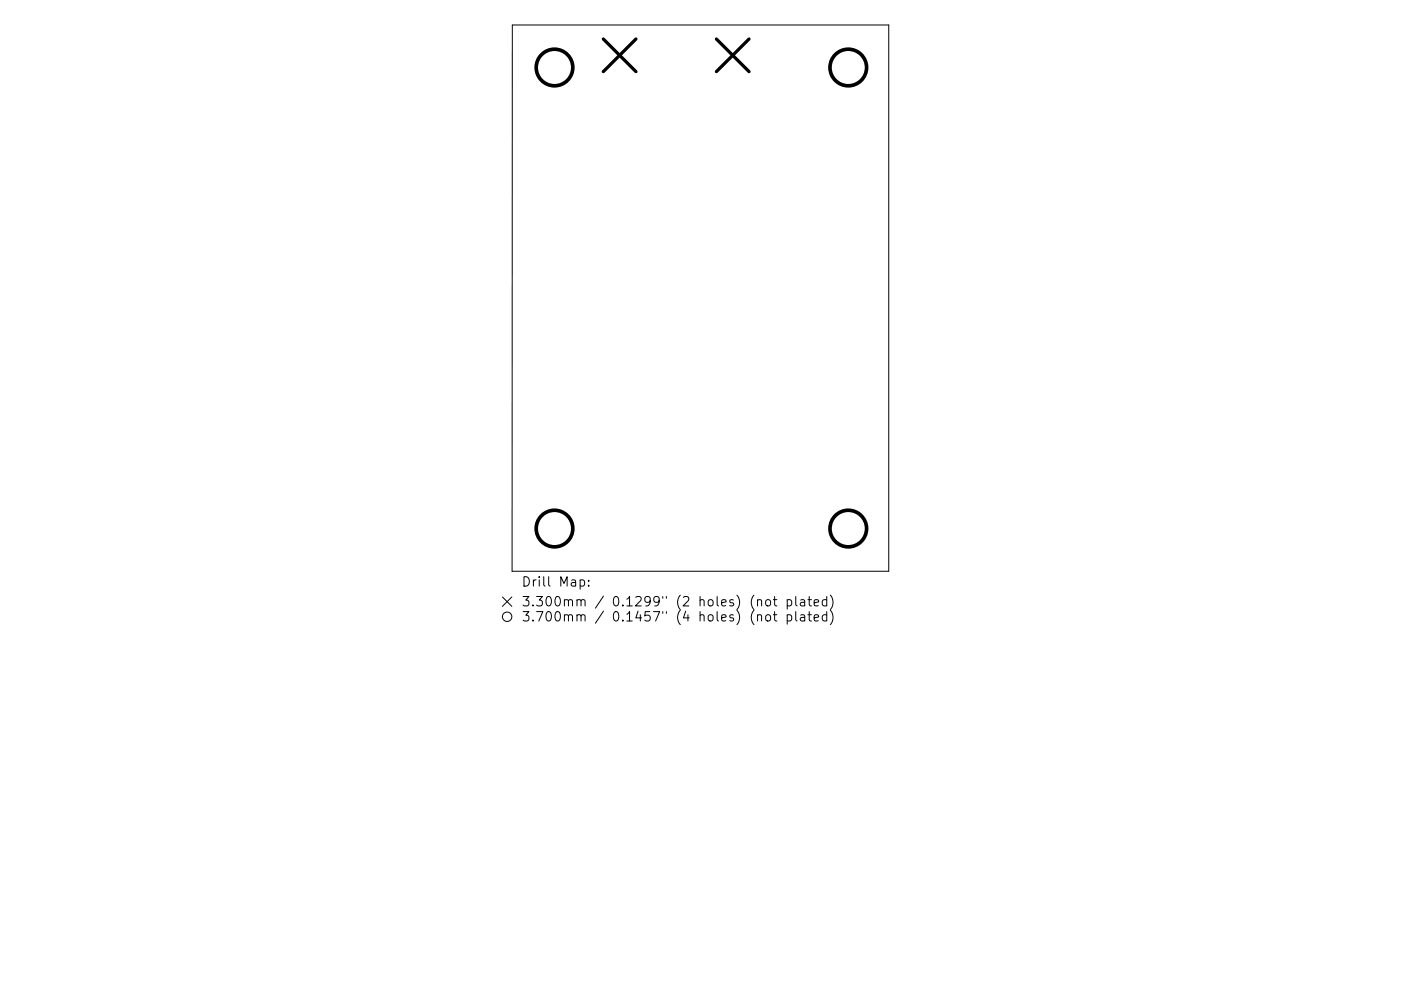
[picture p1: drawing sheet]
<svg xmlns="http://www.w3.org/2000/svg" width="297mm" height="210mm" viewBox="0 0 297 210" stroke-linecap="round" stroke-linejoin="round" font-family="sans-serif">
<defs><g id="words">
<g font-size="2.8">
<text x="110.5" y="124.5">Drill Map:</text>
<text x="110.5" y="128.7">3.300mm / 0.1299&quot; (2 holes) (not plated)</text>
<text x="110.5" y="131.9">3.700mm / 0.1457&quot; (4 holes) (not plated)</text>
</g>
</g></defs>
<g fill="none" stroke="#000" stroke-width=".21">
<path d="M108.6 5.3h79.8v115.9h-79.8zM106.5 126.7l2 2M108.5 126.7l-2 2M123 123.1l.6-.1 .4 .4v.6l-.2 .3h-.8M124.8 124.2v.2M124.8 123.1v.2M160.6 127.4l.3-.2 .5 .1 .1 1.3M160.6 130.6a.5 .5 0 0 1 .9 .1v1.1M162.4 127.4l.3-.2a.54 .54 0 0 1 .7 .4v.6a.54 .54 0 0 1-.5 .4 .54 .54 0 0 1-.6-.4zM162.4 130.6a.54 .54 0 0 1 .6-.2 .54 .54 0 0 1 .4 .4v.6a.54 .54 0 0 1-.5 .4 .54 .54 0 0 1-.6-.4zM164 127.2h.7M164 130.4h.7"/>
<path d="M164.2 126.6v1.7l.1 .2 .4 .1M164.2 129.8v1.7l.1 .2 .4 .1M166.9 127.3l.6-.1 .4 .4v.6l-.2 .3h-.8M166.9 130.5l.6-.1 .4 .4v.6l-.2 .3h-.8M166.9 127.2v2M166.9 130.4v2M168.7 126.6v1.7l.3 .3M168.7 129.8v1.7l.3 .3M169.8 127.3h.7l.1 1.3M169.8 130.5h.7l.1 1.3M170.6 127.7l-.6 .1a.39 .39 0 0 0-.3 .4 .39 .39 0 0 0 .3 .4l.6-.1M170.6 130.9l-.6 .1a.39 .39 0 0 0-.3 .4 .39 .39 0 0 0 .3 .4l.6-.1"/>
<path d="M171.3 127.2h.7M171.3 130.4h.7M171.6 126.6v1.7l.1 .2 .3 .1M171.6 129.8v1.7l.1 .2 .3 .1M172.6 127.9l1-.2-.1-.4-.6-.1-.3 .3 .1 1h.8M172.6 131.1l1-.2-.1-.4-.6-.1-.3 .3 .1 1h.8M175.3 127.3l-.6-.1-.4 .4v.6l.2 .3h.8M175.3 130.5l-.6-.1-.4 .4v.6l.2 .3h.8M175.3 126.6v2M175.3 129.8v2M176 126.3a2.29 2.29 0 0 1 0 3M176 129.5a2.29 2.29 0 0 1 0 3"/>
<circle cx="107.5" cy="130.9" r="1"/>
</g>
<path d="M127.9 8.3l6.9 6.9M134.8 8.3l-6.9 6.9M151.9 8.3l6.9 6.9M158.8 8.3l-6.9 6.9" fill="none" stroke="#000" stroke-width=".69"/>
<g fill="none" stroke="#000" stroke-width=".78">
<circle cx="117.6" cy="14.3" r="3.9"/>
<circle cx="179.9" cy="14.3" r="3.9"/>
<circle cx="117.6" cy="112.1" r="3.9"/>
<circle cx="179.9" cy="112.1" r="3.9"/>
</g>
<use href="#words"/>
</svg>
